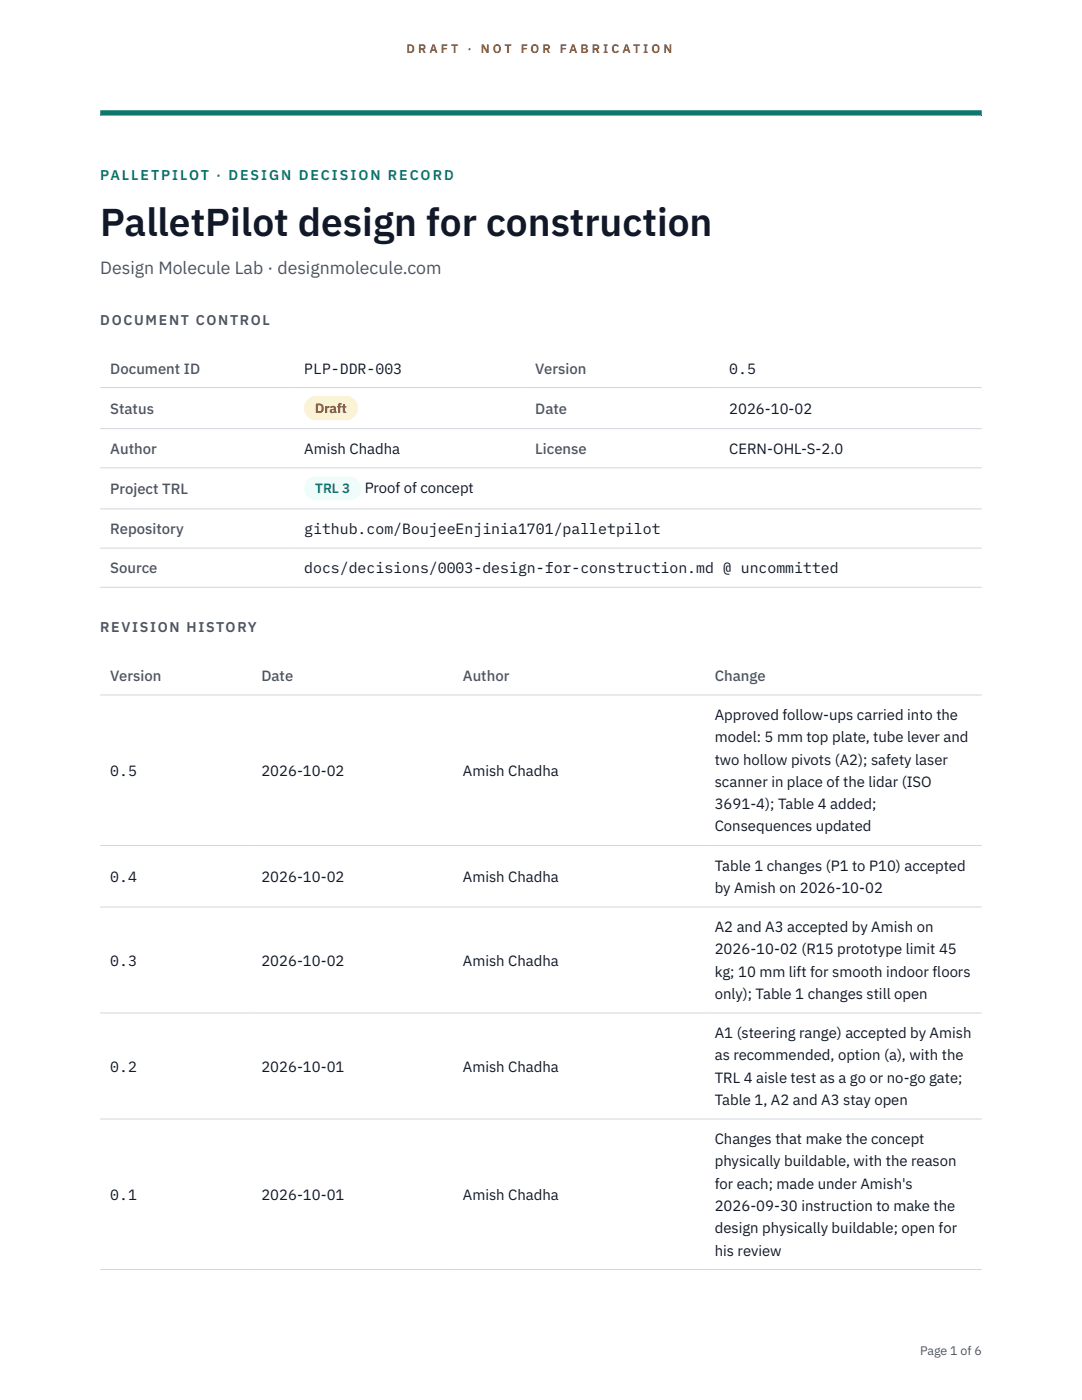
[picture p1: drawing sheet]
<svg xmlns="http://www.w3.org/2000/svg" width="216mm" height="279mm" viewBox="0 0 216 279" stroke-linecap="round" stroke-linejoin="round" font-family="sans-serif">
<defs><g id="words">
<text font-size="7.8" fill="#111827" x="20" y="47.1">PalletPilot design for construction</text>
<text font-size="3.5" fill="#4b5563" x="20" y="54.6">Design Molecule Lab · designmolecule.com</text>
<g font-size="3" fill="#4b5563">
<text x="22" y="74.5">Document ID</text>
<text x="106.8" y="74.5">Version</text>
<text x="22" y="82.6">Status</text>
<text x="106.8" y="82.6">Date</text>
<text x="22" y="90.6">Author</text>
<text x="106.8" y="90.6">License</text>
<text x="22" y="98.6">Project TRL</text>
<text x="22" y="106.6">Repository</text>
<text x="22" y="114.4">Source</text>
<text x="22" y="135.9">Version</text>
<text x="52.2" y="135.9">Date</text>
<text x="92.4" y="135.9">Author</text>
<text x="142.6" y="135.9">Change</text>
</g>
<g font-size="3" fill="#111827">
<text x="60.7" y="74.5">PLP-DDR-003</text>
<text x="145.5" y="74.5">0.5</text>
<text x="145.5" y="82.6">2026-10-02</text>
<text x="60.7" y="90.6">Amish Chadha</text>
<text x="145.5" y="90.6">CERN-OHL-S-2.0</text>
<text x="72.8" y="98.5">Proof of concept</text>
<text x="60.7" y="106.6">github.com/BoujeeEnjinia1701/palletpilot</text>
<text x="60.7" y="114.4">docs/decisions/0003-design-for-construction.md @ uncommitted</text>
<text x="142.6" y="143.7">Approved follow-ups carried into the</text>
<text x="142.6" y="148.2">model: 5 mm top plate, tube lever and</text>
<text x="22" y="154.8">0.5</text>
<text x="52.2" y="154.8">2026-10-02</text>
<text x="92.4" y="154.8">Amish Chadha</text>
<text x="142.6" y="152.6">two hollow pivots (A2); safety laser</text>
<text x="142.6" y="157.1">scanner in place of the lidar (ISO</text>
<text x="142.6" y="161.5">3691-4); Table 4 added;</text>
<text x="142.6" y="165.9">Consequences updated</text>
<text x="142.6" y="173.8">Table 1 changes (P1 to P10) accepted</text>
<text x="22" y="176">0.4</text>
<text x="52.2" y="176">2026-10-02</text>
<text x="92.4" y="176">Amish Chadha</text>
<text x="142.6" y="178.2">by Amish on 2026-10-02</text>
<text x="142.6" y="186">A2 and A3 accepted by Amish on</text>
<text x="142.6" y="190.5">2026-10-02 (R15 prototype limit 45</text>
<text x="22" y="192.7">0.3</text>
<text x="52.2" y="192.7">2026-10-02</text>
<text x="92.4" y="192.7">Amish Chadha</text>
<text x="142.6" y="194.9">kg; 10 mm lift for smooth indoor floors</text>
<text x="142.6" y="199.4">only); Table 1 changes still open</text>
<text x="142.6" y="207.2">A1 (steering range) accepted by Amish</text>
<text x="22" y="213.9">0.2</text>
<text x="52.2" y="213.9">2026-10-01</text>
<text x="92.4" y="213.9">Amish Chadha</text>
<text x="142.6" y="211.6">as recommended, option (a), with the</text>
<text x="142.6" y="216.1">TRL 4 aisle test as a go or no-go gate;</text>
<text x="142.6" y="220.5">Table 1, A2 and A3 stay open</text>
<text x="142.6" y="228.3">Changes that make the concept</text>
<text x="142.6" y="232.8">physically buildable, with the reason</text>
<text x="22" y="239.5">0.1</text>
<text x="52.2" y="239.5">2026-10-01</text>
<text x="92.4" y="239.5">Amish Chadha</text>
<text x="142.6" y="237.2">for each; made under Amish's</text>
<text x="142.6" y="241.7">2026-09-30 instruction to make the</text>
<text x="142.6" y="246.1">design physically buildable; open for</text>
<text x="142.6" y="250.6">his review</text>
</g>
<text font-size="2.8" fill="#0f766e" x="20" y="36">PALLETPILOT · DESIGN DECISION RECORD</text>
<g font-size="2.8" fill="#4b5563">
<text x="20" y="64.8">DOCUMENT CONTROL</text>
<text x="20" y="126.2">REVISION HISTORY</text>
</g>
<text font-size="2.7" fill="#92400e" x="62.9" y="82.5">Draft</text>
<text font-size="2.7" fill="#0f766e" x="62.9" y="98.5">TRL 3</text>
<g font-size="2.5" fill="#b45309">
<text x="81.1" y="10.5">D R A F T</text>
<text x="93.3" y="10.5">·</text>
<text x="95.9" y="10.5">N O T</text>
<text x="103.9" y="10.5">F O R</text>
<text x="111.7" y="10.5">F A B R I C A T I O N</text>
</g>
<text font-size="2.5" fill="#4b5563" x="183.6" y="270.3">Page 1 of 6</text>
</g></defs>
<path d="M20 23.1h175.9zM20 22h175.9v1.1h-175.9z" fill-rule="evenodd" fill="#0f766e"/>
<path d="M20 77.3h175.9M20 85.5h175.9M20 93.4h175.9M20 101.6h175.9M20 109.4h175.9M20 117.2h175.9M20 138.7h175.9M20 168.7h175.9M20 181h175.9M20 202.2h175.9M20 223.3h175.9M20 253.4h175.9" fill="none" stroke="#d1d5db" stroke-width=".2"/>
<path d="M60.7 79h10.7v4.9h-10.7z" fill="#fef3c7"/>
<path d="M60.7 95.1h11.4v4.8h-11.4z" fill="#f0fdfa"/>
<use href="#words"/>
</svg>
